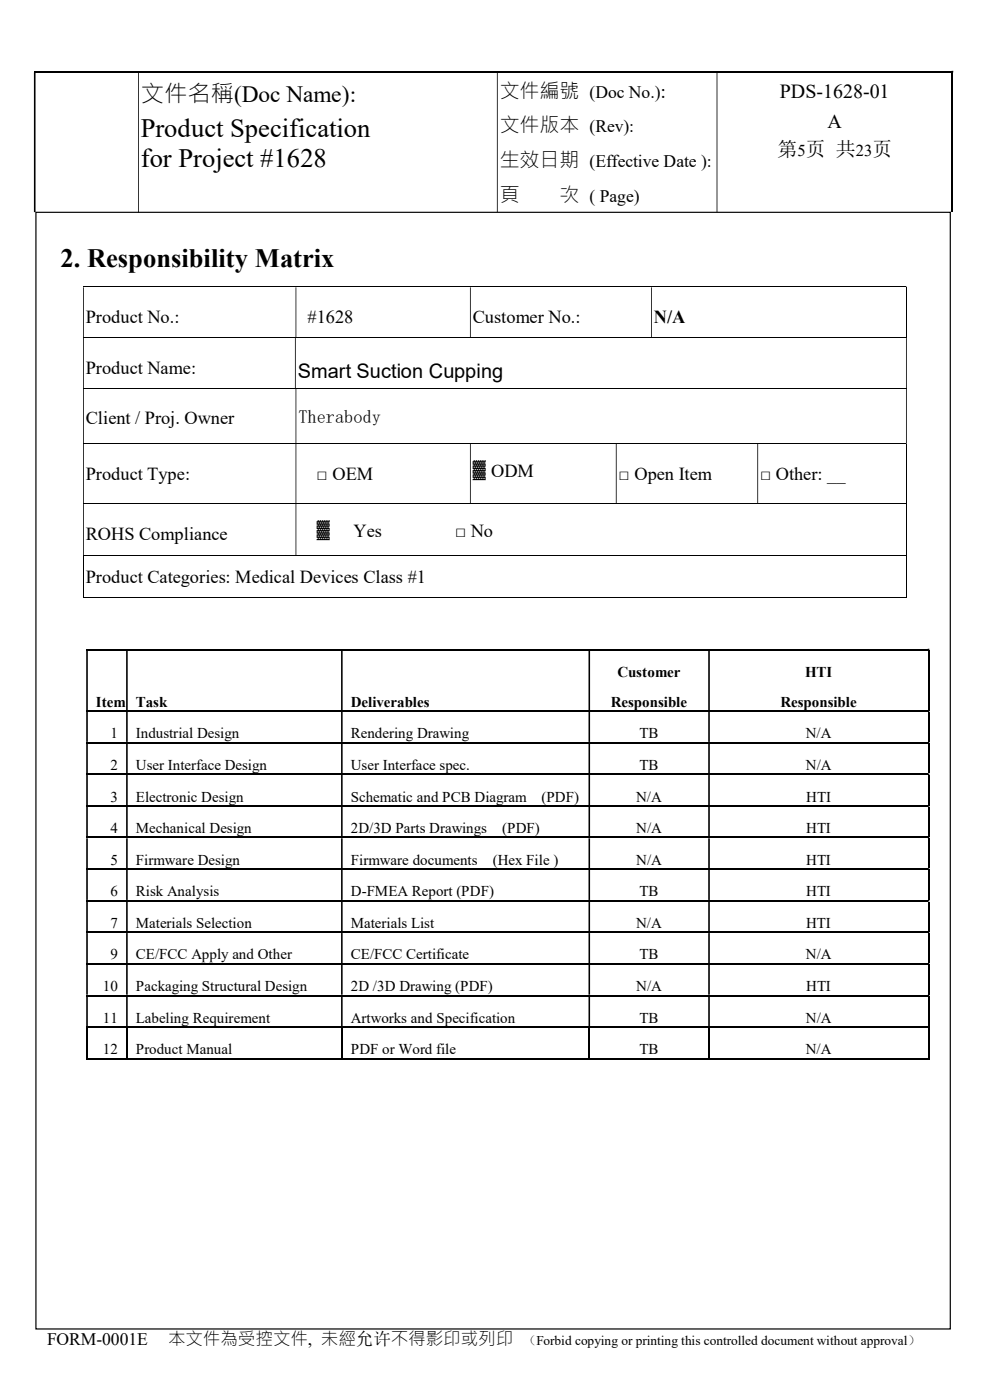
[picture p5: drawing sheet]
<svg xmlns="http://www.w3.org/2000/svg" width="210mm" height="297mm" viewBox="0 0 210 297" stroke-linecap="round" stroke-linejoin="round" font-family="sans-serif">
<defs><g id="words">
<g font-size="5.6">
<text x="29.8" y="29">Product Specification</text>
<text x="29.8" y="35.5">for Project #1628</text>
<text x="12.8" y="56.6">2. Responsibility Matrix</text>
</g>
<text font-size="5" x="29.8" y="21.7">文件名稱(Doc Name):</text>
<g font-size="4.2">
<text x="106" y="20.8">文件編號</text>
<text x="140.1" y="20.8">:</text>
<text x="165.4" y="20.7">PDS-1628-01</text>
<text x="106" y="28.1">文件版本</text>
<text x="175.6" y="27.1">A</text>
<text x="106" y="35.4">生效日期</text>
<text x="164.9" y="33.2">第 页 共</text>
<text x="185.1" y="33.2">页</text>
<text x="106" y="42.8">頁</text>
<text x="118.7" y="42.8">次</text>
<text x="63.2" y="80.1">Smart Suction Cupping</text>
</g>
<g font-size="3.9">
<text x="18.2" y="68.5">Product No.:</text>
<text x="65.2" y="68.5">#1628</text>
<text x="100.3" y="68.5">Customer No.:</text>
<text x="138.7" y="68.6">N/A</text>
<text x="18.2" y="79.3">Product Name:</text>
<text x="63.3" y="89.8">Therabody</text>
<text x="18.2" y="90">Client / Proj. Owner</text>
<text x="18.2" y="101.7">Product Type:</text>
<text x="67.2" y="101.7">□ OEM</text>
<text x="100.3" y="101.3">▓ ODM</text>
<text x="131.2" y="101.7">□ Open Item</text>
<text x="161.2" y="101.7">□ Other: __</text>
<text x="18.2" y="114.5">ROHS Compliance</text>
<text x="67.2" y="114">▓</text>
<text x="75" y="114">Yes</text>
<text x="96.5" y="114">□ No</text>
<text x="18.2" y="123.7">Product Categories: Medical Devices Class #1</text>
</g>
<g font-size="3.7">
<text x="125.1" y="20.8">(Doc No.)</text>
<text x="125.1" y="28.1">(Rev):</text>
<text x="125.1" y="35.4">(Effective Date ):</text>
<text x="125.1" y="42.8">( Page)</text>
<text x="10" y="285.3">FORM-0001E</text>
<text x="35.6" y="285.3">本文件為受控文件, 未經允许不得影印或列印</text>
</g>
<g font-size="3.5">
<text x="169.2" y="33.2">5</text>
<text x="181.5" y="33.2">23</text>
</g>
<g font-size="3.2">
<text x="131" y="143.7">Customer</text>
<text x="170.8" y="143.7">HTI</text>
<text x="20.4" y="150">Item</text>
<text x="28.8" y="150">Task</text>
<text x="74.4" y="150">Deliverables</text>
<text x="129.6" y="150">Responsible</text>
<text x="165.6" y="150">Responsible</text>
<text x="23.4" y="156.6">1</text>
<text x="28.8" y="156.6">Industrial Design</text>
<text x="74.4" y="156.6">Rendering Drawing</text>
<text x="135.7" y="156.6">TB</text>
<text x="170.9" y="156.6">N/A</text>
<text x="23.4" y="163.3">2</text>
<text x="28.8" y="163.3">User Interface Design</text>
<text x="74.4" y="163.3">User Interface spec.</text>
<text x="135.7" y="163.3">TB</text>
<text x="171" y="163.3">N/A</text>
<text x="23.4" y="170.1">3</text>
<text x="28.8" y="170.1">Electronic Design</text>
<text x="74.4" y="170.1">Schematic and PCB Diagram</text>
<text x="114.9" y="170.1">(PDF)</text>
<text x="135" y="170.1">N/A</text>
<text x="171" y="170.1">HTI</text>
<text x="23.4" y="176.7">4</text>
<text x="28.8" y="176.7">Mechanical Design</text>
<text x="74.4" y="176.7">2D/3D Parts Drawings</text>
<text x="106.5" y="176.7">(PDF)</text>
<text x="135" y="176.7">N/A</text>
<text x="171" y="176.7">HTI</text>
<text x="23.4" y="183.4">5</text>
<text x="28.8" y="183.4">Firmware Design</text>
<text x="74.4" y="183.4">Firmware documents</text>
<text x="104.5" y="183.4">(Hex File )</text>
<text x="135" y="183.4">N/A</text>
<text x="171" y="183.4">HTI</text>
<text x="23.4" y="190.2">6</text>
<text x="28.8" y="190.2">Risk Analysis</text>
<text x="74.4" y="190.2">D-FMEA Report (PDF)</text>
<text x="135.7" y="190.2">TB</text>
<text x="171" y="190.2">HTI</text>
<text x="23.4" y="196.9">7</text>
<text x="28.8" y="196.9">Materials Selection</text>
<text x="74.4" y="196.9">Materials List</text>
<text x="134.9" y="196.9">N/A</text>
<text x="171" y="196.9">HTI</text>
<text x="23.4" y="203.5">9</text>
<text x="28.8" y="203.5">CE/FCC Apply and Other</text>
<text x="74.4" y="203.5">CE/FCC Certificate</text>
<text x="135.7" y="203.5">TB</text>
<text x="171" y="203.5">N/A</text>
<text x="21.8" y="210.3">10</text>
<text x="28.8" y="210.3">Packaging Structural Design</text>
<text x="74.4" y="210.3">2D /3D Drawing (PDF)</text>
<text x="135" y="210.3">N/A</text>
<text x="171" y="210.3">HTI</text>
<text x="21.8" y="217">11</text>
<text x="28.8" y="217">Labeling Requirement</text>
<text x="74.4" y="217">Artworks and Specification</text>
<text x="135.7" y="217">TB</text>
<text x="171" y="217">N/A</text>
<text x="21.8" y="223.6">12</text>
<text x="28.8" y="223.6">Product Manual</text>
<text x="74.4" y="223.6">PDF or Word file</text>
<text x="135.7" y="223.6">TB</text>
<text x="170.9" y="223.6">N/A</text>
</g>
<text font-size="2.8" x="111" y="285.3">（Forbid copying or printing this controlled document without approval）</text>
</g></defs>
<path d="M7.6 45h194v236.9h-194z" fill="none" stroke="#000" stroke-width=".25"/>
<g fill="none" stroke="#000" stroke-width=".34">
<path d="M7.2 15.2h194.7M202.1 15.4v29.6M18.3 137.8h178.5M197 138v12.7M18.3 150.9h178.5M18.3 157.6h178.5M197 151v6.4M197 157.7v6.4M18.3 164.3h178.5M18.3 171h178.5M18.3 177.7h178.5M197 164.4v6.4"/>
<path d="M197 171.2v6.3M197 177.8v6.4M18.3 184.4h178.5M18.3 191.1h178.5M18.3 197.8h178.5M197 184.5v6.4M197 191.3v6.3M197 198v6.3M18.3 204.5h178.5M18.3 211.2h178.5M18.3 217.9h178.5M18.5 218.1v6.7"/>
<path d="M26.9 218.1v6.7M72.5 218.1v6.7M125 218.1v6.7M150.4 218.1v6.7M197 204.6v6.4M197 211.4v6.3M197 218.1v6.7M18.3 224.6h8.5M27.1 224.6h45.2M72.7 224.6h52.1M125.2 224.6h25M150.6 224.6h46.2"/>
</g>
<g fill="#000">
<path d="M201.9 15h.3v.4h-.3zM7.2 15.4h.3v29.6h-.3zM29.3 15.4h.2v29.6h-.2zM105.4 15.4h.2v29.6h-.2zM152 15.4h.2v29.6h-.2z" fill-rule="evenodd"/>
<path d="M17.6 71.7h.2v10.6h-.2zM62.6 71.7h.1v10.6h-.1zM192.2 71.7h.2v10.6h-.2z" fill-rule="evenodd"/>
<path d="M192.2 60.8h.2v.2h-.2zM17.6 61h.2v10.5h-.2zM62.7 61h.2v10.5h-.2zM99.7 61h.2v10.5h-.2zM138.1 61h.2v10.5h-.2z" fill-rule="evenodd"/>
<path d="M17.6 82.5h.2v11.5h-.2zM62.7 82.5h.2v11.5h-.2zM192.2 82.5h.2v11.5h-.2z" fill-rule="evenodd"/>
<path d="M192.2 94h.2v.2h-.2zM17.6 94.2h.2v12.6h-.2zM62.7 94.2h.2v12.6h-.2zM99.7 94.2h.2v12.6h-.2zM130.6 94.2h.2v12.6h-.2zM160.7 94.2h.1v12.6h-.1z" fill-rule="evenodd"/>
<path d="M192.2 106.8h.2v.1h-.2zM17.6 106.9h.2v11h-.2zM62.7 106.9h.2v11h-.2z" fill-rule="evenodd"/>
<path d="M196.8 137.6h.3v.4h-.3zM18.3 138h.3v12.7h-.3zM26.8 138h.3v12.7h-.3zM72.3 138h.4v12.7h-.4zM124.8 138h.4v12.7h-.4zM150.2 138h.4v12.7h-.4z" fill-rule="evenodd"/>
<path d="M196.8 150.7h.3v.3h-.3zM18.3 151h.3v6.4h-.3zM26.8 151h.3v6.4h-.3zM72.3 151h.4v6.4h-.4zM124.8 151h.4v6.4h-.4zM150.2 151h.4v6.4h-.4z" fill-rule="evenodd"/>
<path d="M196.8 157.4h.3v.3h-.3zM18.3 157.7h.3v6.4h-.3zM26.8 157.7h.3v6.4h-.3zM72.3 157.7h.4v6.4h-.4zM124.8 157.7h.4v6.4h-.4zM150.2 157.7h.4v6.4h-.4z" fill-rule="evenodd"/>
<path d="M196.8 164.1h.3v.3h-.3zM18.3 164.4h.3v6.4h-.3zM26.8 164.4h.3v6.4h-.3zM72.3 164.4h.4v6.4h-.4zM124.8 164.4h.4v6.4h-.4zM150.2 164.4h.4v6.4h-.4z" fill-rule="evenodd"/>
<path d="M196.8 170.8h.3v.4h-.3zM18.3 171.2h.3v6.3h-.3zM26.8 171.2h.3v6.3h-.3zM72.3 171.2h.4v6.3h-.4zM124.8 171.2h.4v6.3h-.4zM150.2 171.2h.4v6.3h-.4z" fill-rule="evenodd"/>
<path d="M196.8 177.5h.3v.3h-.3zM18.3 177.8h.3v6.4h-.3zM26.8 177.8h.3v6.4h-.3zM72.3 177.8h.4v6.4h-.4zM124.8 177.8h.4v6.4h-.4zM150.2 177.8h.4v6.4h-.4z" fill-rule="evenodd"/>
<path d="M196.8 184.2h.3v.3h-.3zM18.3 184.5h.3v6.4h-.3zM26.8 184.5h.3v6.4h-.3zM72.3 184.5h.4v6.4h-.4zM124.8 184.5h.4v6.4h-.4zM150.2 184.5h.4v6.4h-.4z" fill-rule="evenodd"/>
<path d="M196.8 190.9h.3v.4h-.3zM18.3 191.3h.3v6.3h-.3zM26.8 191.3h.3v6.3h-.3zM72.3 191.3h.4v6.3h-.4zM124.8 191.3h.4v6.3h-.4zM150.2 191.3h.4v6.3h-.4z" fill-rule="evenodd"/>
<path d="M196.8 197.6h.3v.4h-.3zM18.3 198h.3v6.3h-.3zM26.8 198h.3v6.3h-.3zM72.3 198h.4v6.3h-.4zM124.8 198h.4v6.3h-.4zM150.2 198h.4v6.3h-.4z" fill-rule="evenodd"/>
<path d="M196.8 204.3h.3v.3h-.3zM18.3 204.6h.3v6.4h-.3zM26.8 204.6h.3v6.4h-.3zM72.3 204.6h.4v6.4h-.4zM124.8 204.6h.4v6.4h-.4zM150.2 204.6h.4v6.4h-.4z" fill-rule="evenodd"/>
<path d="M196.8 211h.3v.4h-.3zM18.3 211.4h.3v6.3h-.3zM26.8 211.4h.3v6.3h-.3zM72.3 211.4h.4v6.3h-.4zM124.8 211.4h.4v6.3h-.4zM150.2 211.4h.4v6.3h-.4z" fill-rule="evenodd"/>
</g>
<path d="M192.2 117.9h.2v.1h-.2zM192.2 126.7h.2v.2h-.2zM196.8 217.7h.3v.4h-.3zM196.8 224.5h.3v.3h-.3z" fill="#000"/>
<path d="M17.6 60.9h174.6M17.6 71.6h174.8M192.3 61v10.5M17.6 82.4h174.8M17.6 94.1h174.6M192.3 94.2v12.6M17.6 106.8h174.6M17.6 117.9h174.6M17.7 118v8.9M192.3 106.9v11M192.3 118v8.9M17.6 126.8h174.6" fill="none" stroke="#000" stroke-width=".21"/>
<use href="#words"/>
</svg>
